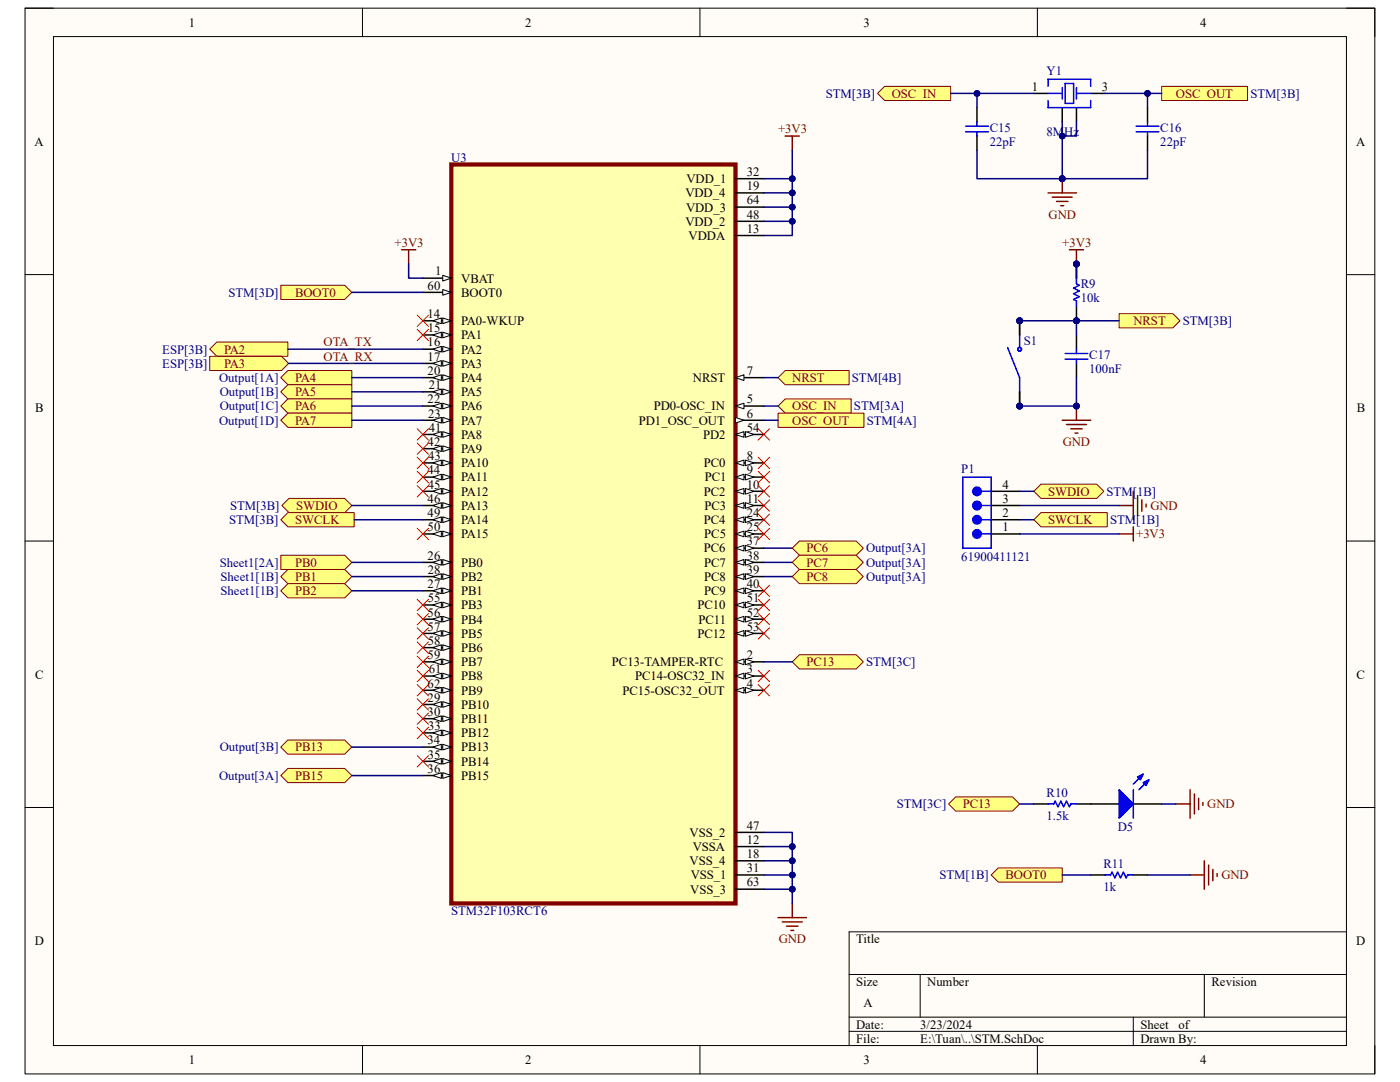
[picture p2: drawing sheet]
<svg xmlns="http://www.w3.org/2000/svg" width="279mm" height="216mm" viewBox="0 0 279 216" stroke-linecap="round" stroke-linejoin="round" font-family="sans-serif">
<defs><g id="words">
<g font-size="2.5">
<text x="37.7" y="5.3">1</text>
<text x="104.8" y="5.3">2</text>
<text x="172.3" y="5.3">3</text>
<text x="239.5" y="5.3">4</text>
<text x="205.9" y="18.1">1</text>
<text x="219.9" y="18.1">3</text>
<text x="6.9" y="29.1">A</text>
<text x="270.6" y="29.1">A</text>
<text x="149.1" y="35.1">32</text>
<text x="136.8" y="39.4">VDD_4</text>
<text x="137" y="36.5">VDD_1</text>
<text x="149.1" y="37.9">19</text>
<text x="149.1" y="40.8">64</text>
<text x="136.8" y="45">VDD_2</text>
<text x="136.9" y="42.2">VDD_3</text>
<text x="137.4" y="47.9">VDDA</text>
<text x="149.1" y="43.6">48</text>
<text x="149.1" y="46.4">13</text>
<text x="85.3" y="57.8">60</text>
<text x="86.8" y="54.9">1</text>
<text x="92" y="56.4">VBAT</text>
<text x="92" y="59.2">BOOT0</text>
<text x="85.3" y="63.5">14</text>
<text x="92" y="64.9">PA0-WKUP</text>
<text x="85.3" y="69.1">16</text>
<text x="85.3" y="72">17</text>
<text x="85.4" y="66.3">15</text>
<text x="92" y="67.7">PA1</text>
<text x="92" y="70.6">PA2</text>
<text x="85.3" y="74.8">20</text>
<text x="85.6" y="77.6">21</text>
<text x="92" y="73.4">PA3</text>
<text x="92" y="76.2">PA4</text>
<text x="138.3" y="76.2">NRST</text>
<text x="149.1" y="74.8">7</text>
<text x="7" y="82.3">B</text>
<text x="85.3" y="80.5">22</text>
<text x="85.4" y="83.3">23</text>
<text x="92" y="79">PA5</text>
<text x="92" y="81.9">PA6</text>
<text x="130.5" y="81.9">PD0-OSC_IN</text>
<text x="149.1" y="80.5">5</text>
<text x="149.1" y="83.3">6</text>
<text x="270.8" y="82.3">B</text>
<text x="85.3" y="89">42</text>
<text x="85.6" y="86.1">41</text>
<text x="92" y="84.7">PA7</text>
<text x="92" y="87.5">PA8</text>
<text x="127.5" y="84.7">PD1_OSC_OUT</text>
<text x="140.3" y="87.5">PD2</text>
<text x="149.1" y="86.1">54</text>
<text x="85.3" y="94.7">44</text>
<text x="85.4" y="91.8">43</text>
<text x="92" y="90.4">PA9</text>
<text x="92" y="93.2">PA10</text>
<text x="140.5" y="93.2">PC0</text>
<text x="149.1" y="91.8">8</text>
<text x="149.1" y="94.7">9</text>
<text x="85.3" y="100.3">46</text>
<text x="85.4" y="97.5">45</text>
<text x="92" y="96.1">PA11</text>
<text x="92" y="98.9">PA12</text>
<text x="92" y="101.7">PA13</text>
<text x="140.5" y="98.9">PC2</text>
<text x="140.6" y="101.7">PC3</text>
<text x="140.7" y="96.1">PC1</text>
<text x="149.1" y="97.5">10</text>
<text x="149.1" y="100.3">11</text>
<text x="200.1" y="100.3">3</text>
<text x="200.1" y="97.5">4</text>
<text x="85.3" y="103.2">49</text>
<text x="85.3" y="106">50</text>
<text x="92" y="104.6">PA14</text>
<text x="92" y="107.4">PA15</text>
<text x="140.5" y="104.6">PC4</text>
<text x="140.5" y="107.4">PC5</text>
<text x="149.1" y="103.2">24</text>
<text x="149.1" y="106">25</text>
<text x="200.1" y="103.2">2</text>
<text x="200.1" y="106">1</text>
<text x="85.3" y="111.7">26</text>
<text x="92" y="113.1">PB0</text>
<text x="140.5" y="110.2">PC6</text>
<text x="140.5" y="113.1">PC7</text>
<text x="149.1" y="108.8">37</text>
<text x="149.1" y="111.7">38</text>
<text x="85.3" y="117.3">27</text>
<text x="85.4" y="114.5">28</text>
<text x="92" y="115.9">PB2</text>
<text x="92" y="118.7">PB1</text>
<text x="140.5" y="115.9">PC8</text>
<text x="140.5" y="118.7">PC9</text>
<text x="149.1" y="114.5">39</text>
<text x="149.1" y="117.3">40</text>
<text x="85.3" y="123">56</text>
<text x="85.3" y="125.9">57</text>
<text x="85.4" y="120.2">55</text>
<text x="92" y="121.6">PB3</text>
<text x="92" y="124.4">PB4</text>
<text x="139.2" y="121.6">PC10</text>
<text x="139.4" y="124.4">PC11</text>
<text x="149.1" y="120.2">51</text>
<text x="149.1" y="123">52</text>
<text x="149.1" y="125.9">53</text>
<text x="85.3" y="131.5">59</text>
<text x="85.4" y="128.7">58</text>
<text x="92" y="127.3">PB5</text>
<text x="92" y="130.1">PB6</text>
<text x="139.2" y="127.3">PC12</text>
<text x="149.1" y="131.5">2</text>
<text x="7" y="135.4">C</text>
<text x="85.3" y="137.2">62</text>
<text x="85.6" y="134.4">61</text>
<text x="92" y="132.9">PB7</text>
<text x="92" y="135.8">PB8</text>
<text x="122.1" y="132.9">PC13-TAMPER-RTC</text>
<text x="126.7" y="135.8">PC14-OSC32_IN</text>
<text x="149.1" y="134.4">3</text>
<text x="149.1" y="137.2">4</text>
<text x="270.7" y="135.4">C</text>
<text x="85.3" y="140">29</text>
<text x="85.3" y="142.9">30</text>
<text x="92" y="138.6">PB9</text>
<text x="92" y="141.4">PB10</text>
<text x="124.2" y="138.6">PC15-OSC32_OUT</text>
<text x="85.3" y="148.5">34</text>
<text x="85.4" y="145.7">33</text>
<text x="92" y="144.3">PB11</text>
<text x="92" y="147.1">PB12</text>
<text x="92" y="149.9">PB13</text>
<text x="85.3" y="154.2">36</text>
<text x="85.4" y="151.4">35</text>
<text x="92" y="152.8">PB14</text>
<text x="92" y="155.6">PB15</text>
<text x="137.6" y="167">VSS_2</text>
<text x="149.1" y="165.5">47</text>
<text x="137.6" y="172.6">VSS_4</text>
<text x="138.3" y="169.8">VSSA</text>
<text x="149.1" y="168.4">12</text>
<text x="149.1" y="171.2">18</text>
<text x="137.8" y="178.3">VSS_3</text>
<text x="137.8" y="175.5">VSS_1</text>
<text x="149.1" y="174">31</text>
<text x="149.1" y="176.9">63</text>
<text x="6.9" y="188.6">D</text>
<text x="170.9" y="188.2">Title</text>
<text x="270.7" y="188.6">D</text>
<text x="170.9" y="196.7">Size</text>
<text x="185" y="196.7">Number</text>
<text x="241.8" y="196.7">Revision</text>
<text x="172.3" y="201">A</text>
<text x="170.9" y="205.2">Date:</text>
<text x="170.9" y="208.1">File:</text>
<text x="183.6" y="205.2">3/23/2024</text>
<text x="183.7" y="208.1">E:\Tuan\..\STM.SchDoc</text>
<text x="227.6" y="205.2">Sheet</text>
<text x="227.6" y="208.1">Drawn By:</text>
<text x="235.2" y="205.2">of</text>
<text x="37.7" y="212.3">1</text>
<text x="104.8" y="212.3">2</text>
<text x="172.3" y="212.3">3</text>
<text x="239.5" y="212.3">4</text>
</g>
<g font-size="2.5" fill="#000080">
<text x="208.9" y="15">Y1</text>
<text x="164.8" y="19.5">STM[3B]</text>
<text x="249.6" y="19.5">STM[3B]</text>
<text x="197.5" y="26.3">C15</text>
<text x="197.5" y="29.2">22pF</text>
<text x="208.9" y="27.2">8MHz</text>
<text x="231.6" y="26.3">C16</text>
<text x="231.6" y="29.2">22pF</text>
<text x="90" y="32.3">U3</text>
<text x="45.6" y="59.2">STM[3D]</text>
<text x="215.7" y="57.5">R9</text>
<text x="215.7" y="60.3">10k</text>
<text x="236.1" y="64.9">STM[3B]</text>
<text x="32.4" y="70.6">ESP[3B]</text>
<text x="204.3" y="68.8">S1</text>
<text x="217.4" y="71.7">C17</text>
<text x="32.4" y="73.4">ESP[3B]</text>
<text x="43.7" y="76.2">Output[1A]</text>
<text x="170" y="76.2">STM[4B]</text>
<text x="217.4" y="74.5">100nF</text>
<text x="43.9" y="79">Output[1B]</text>
<text x="43.9" y="81.9">Output[1C]</text>
<text x="170.4" y="81.9">STM[3A]</text>
<text x="43.7" y="84.7">Output[1D]</text>
<text x="173" y="84.7">STM[4A]</text>
<text x="191.9" y="94.4">P1</text>
<text x="45.9" y="101.7">STM[3B]</text>
<text x="220.9" y="98.9">STM[1B]</text>
<text x="45.7" y="104.6">STM[3B]</text>
<text x="221.5" y="104.6">STM[1B]</text>
<text x="43.9" y="113.1">Sheet1[2A]</text>
<text x="172.8" y="110.2">Output[3A]</text>
<text x="172.8" y="113.1">Output[3A]</text>
<text x="191.9" y="111.9">61900411121</text>
<text x="44" y="115.9">Sheet1[1B]</text>
<text x="44" y="118.7">Sheet1[1B]</text>
<text x="172.8" y="115.9">Output[3A]</text>
<text x="172.8" y="132.9">STM[3C]</text>
<text x="43.9" y="149.9">Output[3B]</text>
<text x="43.7" y="155.6">Output[3A]</text>
<text x="179" y="161.3">STM[3C]</text>
<text x="208.9" y="159">R10</text>
<text x="208.9" y="163.6">1.5k</text>
<text x="223.1" y="165.8">D5</text>
<text x="220.2" y="173.2">R11</text>
<text x="187.5" y="175.5">STM[1B]</text>
<text x="220.2" y="177.7">1k</text>
<text x="90" y="182.5">STM32F103RCT6</text>
</g>
<g font-size="2.5" fill="#800000">
<text x="178" y="19.5">OSC_IN</text>
<text x="234.7" y="19.5">OSC_OUT</text>
<text x="155.3" y="26.6">+3V3</text>
<text x="209.3" y="43.6">GND</text>
<text x="78.7" y="49.3">+3V3</text>
<text x="212" y="49.3">+3V3</text>
<text x="58.9" y="59.2">BOOT0</text>
<text x="226.2" y="64.9">NRST</text>
<text x="44.7" y="70.6">PA2</text>
<text x="64.6" y="69.1">OTA_TX</text>
<text x="64.6" y="72">OTA_RX</text>
<text x="44.7" y="73.4">PA3</text>
<text x="58.9" y="76.2">PA4</text>
<text x="158.1" y="76.2">NRST</text>
<text x="58.9" y="79">PA5</text>
<text x="58.9" y="81.9">PA6</text>
<text x="158.1" y="81.9">OSC_IN</text>
<text x="58.9" y="84.7">PA7</text>
<text x="158.1" y="84.7">OSC_OUT</text>
<text x="212.1" y="89">GND</text>
<text x="59.1" y="101.7">SWDIO</text>
<text x="209.2" y="98.9">SWDIO</text>
<text x="229.6" y="101.7">GND</text>
<text x="58.9" y="104.6">SWCLK</text>
<text x="209.2" y="104.6">SWCLK</text>
<text x="226.7" y="107.4">+3V3</text>
<text x="58.9" y="113.1">PB0</text>
<text x="161" y="110.2">PC6</text>
<text x="161" y="113.1">PC7</text>
<text x="58.9" y="115.9">PB1</text>
<text x="58.9" y="118.7">PB2</text>
<text x="161" y="115.9">PC8</text>
<text x="161" y="132.9">PC13</text>
<text x="58.9" y="149.9">PB13</text>
<text x="58.9" y="155.6">PB15</text>
<text x="192.2" y="161.3">PC13</text>
<text x="240.9" y="161.3">GND</text>
<text x="200.7" y="175.5">BOOT0</text>
<text x="243.8" y="175.5">GND</text>
<text x="155.4" y="188.2">GND</text>
</g>
</g></defs>
<path d="M5 1.6h269.4v212.7h-269.4z" fill-rule="evenodd" fill="#fffcf8"/>
<path d="M5 1.6h269.4v212.7h-269.4z" fill="none" stroke="#000" stroke-width=".2"/>
<path d="M10.7 7.3h258v201.3h-258z" fill-rule="evenodd" fill="#fffcf8"/>
<g fill="none" stroke="#000" stroke-width=".2">
<path d="M5 1.6h5.7M10.7 7.3h258v201.3h-258zM72.3 1.6v5.7M139.7 1.6v5.7M207 1.6v5.7M268.7 1.6h5.7v5.7M5 54.8h5.7M268.7 54.8h5.7M5 108h5.7M268.7 108h5.7M5 161.1h5.7M268.7 161.1h5.7"/>
<path d="M169.5 194.4h99.2M183.6 194.4v8.6M240.3 194.4v8.6M268.7 185.9h-99.2v22.7M72.3 208.6v5.7M139.7 208.6v5.7M169.5 203h99.2M169.5 205.8h99.2M207 208.6v5.7M226.2 203v5.6M274.4 208.6v5.7"/>
</g>
<path d="M90.1 32.8h56.7v147.5h-56.7z" fill-rule="evenodd" fill="#ffffb0"/>
<path d="M90.1 32.8h56.7v147.5h-56.7z" fill="none" stroke="#800000" stroke-width=".85"/>
<path d="M84.4 55.5h5.7" fill="none" stroke="#000" stroke-width=".3"/>
<path d="M88.4 54.9l1.7 .6-1.7 .6z" fill="#f8fcff"/>
<path d="M88.4 54.9l1.7 .6-1.7 .6z" fill="none" stroke="#000" stroke-width=".2"/>
<path d="M84.4 58.3h5.7" fill="none" stroke="#000" stroke-width=".3"/>
<path d="M88.4 57.8l1.7 .5-1.7 .6z" fill="#f8fcff"/>
<path d="M88.4 57.8l1.7 .5-1.7 .6z" fill="none" stroke="#000" stroke-width=".2"/>
<path d="M84.4 64h5.7" fill="none" stroke="#000" stroke-width=".3"/>
<path d="M88.4 63.4l1.7 .6-1.7 .6z" fill="#f8fcff"/>
<path d="M88.4 63.4l1.7 .6-1.7 .6z" fill="none" stroke="#000" stroke-width=".2"/>
<path d="M86.4 64l1.7-.6v1.2z" fill="#f8fcff"/>
<path d="M86.4 64l1.7-.6v1.2z" fill="none" stroke="#000" stroke-width=".2"/>
<path d="M84.4 66.8h5.7" fill="none" stroke="#000" stroke-width=".3"/>
<path d="M88.4 66.3l1.7 .5-1.7 .6z" fill="#f8fcff"/>
<path d="M88.4 66.3l1.7 .5-1.7 .6z" fill="none" stroke="#000" stroke-width=".2"/>
<path d="M86.4 66.8l1.7-.5v1.1z" fill="#f8fcff"/>
<path d="M86.4 66.8l1.7-.5v1.1z" fill="none" stroke="#000" stroke-width=".2"/>
<path d="M84.4 69.7h5.7" fill="none" stroke="#000" stroke-width=".3"/>
<path d="M88.4 69.1l1.7 .6-1.7 .5z" fill="#f8fcff"/>
<path d="M88.4 69.1l1.7 .6-1.7 .5z" fill="none" stroke="#000" stroke-width=".2"/>
<path d="M86.4 69.7l1.7-.6v1.1z" fill="#f8fcff"/>
<path d="M86.4 69.7l1.7-.6v1.1z" fill="none" stroke="#000" stroke-width=".2"/>
<path d="M84.4 72.5h5.7" fill="none" stroke="#000" stroke-width=".3"/>
<path d="M88.4 72l1.7 .5-1.7 .6z" fill="#f8fcff"/>
<path d="M88.4 72l1.7 .5-1.7 .6z" fill="none" stroke="#000" stroke-width=".2"/>
<path d="M86.4 72.5l1.7-.5v1.1z" fill="#f8fcff"/>
<path d="M86.4 72.5l1.7-.5v1.1z" fill="none" stroke="#000" stroke-width=".2"/>
<path d="M84.4 75.4h5.7" fill="none" stroke="#000" stroke-width=".3"/>
<path d="M88.4 74.8l1.7 .6-1.7 .5z" fill="#f8fcff"/>
<path d="M88.4 74.8l1.7 .6-1.7 .5z" fill="none" stroke="#000" stroke-width=".2"/>
<path d="M86.4 75.4l1.7-.6v1.1z" fill="#f8fcff"/>
<path d="M86.4 75.4l1.7-.6v1.1z" fill="none" stroke="#000" stroke-width=".2"/>
<path d="M84.4 78.2h5.7" fill="none" stroke="#000" stroke-width=".3"/>
<path d="M88.4 77.6l1.7 .6-1.7 .6z" fill="#f8fcff"/>
<path d="M88.4 77.6l1.7 .6-1.7 .6z" fill="none" stroke="#000" stroke-width=".2"/>
<path d="M86.4 78.2l1.7-.6v1.2z" fill="#f8fcff"/>
<path d="M86.4 78.2l1.7-.6v1.2z" fill="none" stroke="#000" stroke-width=".2"/>
<path d="M84.4 81h5.7" fill="none" stroke="#000" stroke-width=".3"/>
<path d="M88.4 80.5l1.7 .5-1.7 .6z" fill="#f8fcff"/>
<path d="M88.4 80.5l1.7 .5-1.7 .6z" fill="none" stroke="#000" stroke-width=".2"/>
<path d="M86.4 81l1.7-.5v1.1z" fill="#f8fcff"/>
<path d="M86.4 81l1.7-.5v1.1z" fill="none" stroke="#000" stroke-width=".2"/>
<path d="M84.4 83.9h5.7" fill="none" stroke="#000" stroke-width=".3"/>
<path d="M88.4 83.3l1.7 .6-1.7 .5z" fill="#f8fcff"/>
<path d="M88.4 83.3l1.7 .6-1.7 .5z" fill="none" stroke="#000" stroke-width=".2"/>
<path d="M86.4 83.9l1.7-.6v1.1z" fill="#f8fcff"/>
<path d="M86.4 83.9l1.7-.6v1.1z" fill="none" stroke="#000" stroke-width=".2"/>
<path d="M84.4 86.7h5.7" fill="none" stroke="#000" stroke-width=".3"/>
<path d="M88.4 86.1l1.7 .6-1.7 .6z" fill="#f8fcff"/>
<path d="M88.4 86.1l1.7 .6-1.7 .6z" fill="none" stroke="#000" stroke-width=".2"/>
<path d="M86.4 86.7l1.7-.6v1.2z" fill="#f8fcff"/>
<path d="M86.4 86.7l1.7-.6v1.2z" fill="none" stroke="#000" stroke-width=".2"/>
<path d="M84.4 89.5h5.7" fill="none" stroke="#000" stroke-width=".3"/>
<path d="M88.4 89l1.7 .5-1.7 .6z" fill="#f8fcff"/>
<path d="M88.4 89l1.7 .5-1.7 .6z" fill="none" stroke="#000" stroke-width=".2"/>
<path d="M86.4 89.5l1.7-.5v1.1z" fill="#f8fcff"/>
<path d="M86.4 89.5l1.7-.5v1.1z" fill="none" stroke="#000" stroke-width=".2"/>
<path d="M84.4 92.4h5.7" fill="none" stroke="#000" stroke-width=".3"/>
<path d="M88.4 91.8l1.7 .6-1.7 .5z" fill="#f8fcff"/>
<path d="M88.4 91.8l1.7 .6-1.7 .5z" fill="none" stroke="#000" stroke-width=".2"/>
<path d="M86.4 92.4l1.7-.6v1.1z" fill="#f8fcff"/>
<path d="M86.4 92.4l1.7-.6v1.1z" fill="none" stroke="#000" stroke-width=".2"/>
<path d="M84.4 95.2h5.7" fill="none" stroke="#000" stroke-width=".3"/>
<path d="M88.4 94.6l1.7 .6-1.7 .6z" fill="#f8fcff"/>
<path d="M88.4 94.6l1.7 .6-1.7 .6z" fill="none" stroke="#000" stroke-width=".2"/>
<path d="M86.4 95.2l1.7-.6v1.2z" fill="#f8fcff"/>
<path d="M86.4 95.2l1.7-.6v1.2z" fill="none" stroke="#000" stroke-width=".2"/>
<path d="M84.4 98h5.7" fill="none" stroke="#000" stroke-width=".3"/>
<path d="M88.4 97.5l1.7 .5-1.7 .6z" fill="#f8fcff"/>
<path d="M88.4 97.5l1.7 .5-1.7 .6z" fill="none" stroke="#000" stroke-width=".2"/>
<path d="M86.4 98l1.7-.5v1.1z" fill="#f8fcff"/>
<path d="M86.4 98l1.7-.5v1.1z" fill="none" stroke="#000" stroke-width=".2"/>
<path d="M84.4 100.9h5.7" fill="none" stroke="#000" stroke-width=".3"/>
<path d="M88.4 100.3l1.7 .6-1.7 .5z" fill="#f8fcff"/>
<path d="M88.4 100.3l1.7 .6-1.7 .5z" fill="none" stroke="#000" stroke-width=".2"/>
<path d="M86.4 100.9l1.7-.6v1.1z" fill="#f8fcff"/>
<path d="M86.4 100.9l1.7-.6v1.1z" fill="none" stroke="#000" stroke-width=".2"/>
<path d="M84.4 103.7h5.7" fill="none" stroke="#000" stroke-width=".3"/>
<path d="M88.4 103.1l1.7 .6-1.7 .6z" fill="#f8fcff"/>
<path d="M88.4 103.1l1.7 .6-1.7 .6z" fill="none" stroke="#000" stroke-width=".2"/>
<path d="M86.4 103.7l1.7-.6v1.2z" fill="#f8fcff"/>
<path d="M86.4 103.7l1.7-.6v1.2z" fill="none" stroke="#000" stroke-width=".2"/>
<path d="M84.4 106.5h5.7" fill="none" stroke="#000" stroke-width=".3"/>
<path d="M88.4 106l1.7 .5-1.7 .6z" fill="#f8fcff"/>
<path d="M88.4 106l1.7 .5-1.7 .6z" fill="none" stroke="#000" stroke-width=".2"/>
<path d="M86.4 106.5l1.7-.5v1.1z" fill="#f8fcff"/>
<path d="M86.4 106.5l1.7-.5v1.1z" fill="none" stroke="#000" stroke-width=".2"/>
<path d="M84.4 112.2h5.7" fill="none" stroke="#000" stroke-width=".3"/>
<path d="M88.4 111.6l1.7 .6-1.7 .6z" fill="#f8fcff"/>
<path d="M88.4 111.6l1.7 .6-1.7 .6z" fill="none" stroke="#000" stroke-width=".2"/>
<path d="M86.4 112.2l1.7-.6v1.2z" fill="#f8fcff"/>
<path d="M86.4 112.2l1.7-.6v1.2z" fill="none" stroke="#000" stroke-width=".2"/>
<path d="M84.4 115.1h5.7" fill="none" stroke="#000" stroke-width=".3"/>
<path d="M88.4 114.5l1.7 .6-1.7 .5z" fill="#f8fcff"/>
<path d="M88.4 114.5l1.7 .6-1.7 .5z" fill="none" stroke="#000" stroke-width=".2"/>
<path d="M86.4 115.1l1.7-.6v1.1z" fill="#f8fcff"/>
<path d="M86.4 115.1l1.7-.6v1.1z" fill="none" stroke="#000" stroke-width=".2"/>
<path d="M84.4 117.9h5.7" fill="none" stroke="#000" stroke-width=".3"/>
<path d="M88.4 117.3l1.7 .6-1.7 .6z" fill="#f8fcff"/>
<path d="M88.4 117.3l1.7 .6-1.7 .6z" fill="none" stroke="#000" stroke-width=".2"/>
<path d="M86.4 117.9l1.7-.6v1.2z" fill="#f8fcff"/>
<path d="M86.4 117.9l1.7-.6v1.2z" fill="none" stroke="#000" stroke-width=".2"/>
<path d="M84.4 120.7h5.7" fill="none" stroke="#000" stroke-width=".3"/>
<path d="M88.4 120.2l1.7 .5-1.7 .6z" fill="#f8fcff"/>
<path d="M88.4 120.2l1.7 .5-1.7 .6z" fill="none" stroke="#000" stroke-width=".2"/>
<path d="M86.4 120.7l1.7-.5v1.1z" fill="#f8fcff"/>
<path d="M86.4 120.7l1.7-.5v1.1z" fill="none" stroke="#000" stroke-width=".2"/>
<path d="M84.4 123.6h5.7" fill="none" stroke="#000" stroke-width=".3"/>
<path d="M88.4 123l1.7 .6-1.7 .5z" fill="#f8fcff"/>
<path d="M88.4 123l1.7 .6-1.7 .5z" fill="none" stroke="#000" stroke-width=".2"/>
<path d="M86.4 123.6l1.7-.6v1.1z" fill="#f8fcff"/>
<path d="M86.4 123.6l1.7-.6v1.1z" fill="none" stroke="#000" stroke-width=".2"/>
<path d="M84.4 126.4h5.7" fill="none" stroke="#000" stroke-width=".3"/>
<path d="M88.4 125.8l1.7 .6-1.7 .6z" fill="#f8fcff"/>
<path d="M88.4 125.8l1.7 .6-1.7 .6z" fill="none" stroke="#000" stroke-width=".2"/>
<path d="M86.4 126.4l1.7-.6v1.2z" fill="#f8fcff"/>
<path d="M86.4 126.4l1.7-.6v1.2z" fill="none" stroke="#000" stroke-width=".2"/>
<path d="M84.4 129.2h5.7" fill="none" stroke="#000" stroke-width=".3"/>
<path d="M88.4 128.7l1.7 .5-1.7 .6z" fill="#f8fcff"/>
<path d="M88.4 128.7l1.7 .5-1.7 .6z" fill="none" stroke="#000" stroke-width=".2"/>
<path d="M86.4 129.2l1.7-.5v1.1z" fill="#f8fcff"/>
<path d="M86.4 129.2l1.7-.5v1.1z" fill="none" stroke="#000" stroke-width=".2"/>
<path d="M84.4 132.1h5.7" fill="none" stroke="#000" stroke-width=".3"/>
<path d="M88.4 131.5l1.7 .6-1.7 .5z" fill="#f8fcff"/>
<path d="M88.4 131.5l1.7 .6-1.7 .5z" fill="none" stroke="#000" stroke-width=".2"/>
<path d="M86.4 132.1l1.7-.6v1.1z" fill="#f8fcff"/>
<path d="M86.4 132.1l1.7-.6v1.1z" fill="none" stroke="#000" stroke-width=".2"/>
<path d="M84.4 134.9h5.7" fill="none" stroke="#000" stroke-width=".3"/>
<path d="M88.4 134.3l1.7 .6-1.7 .6z" fill="#f8fcff"/>
<path d="M88.4 134.3l1.7 .6-1.7 .6z" fill="none" stroke="#000" stroke-width=".2"/>
<path d="M86.4 134.9l1.7-.6v1.2z" fill="#f8fcff"/>
<path d="M86.4 134.9l1.7-.6v1.2z" fill="none" stroke="#000" stroke-width=".2"/>
<path d="M84.4 137.7h5.7" fill="none" stroke="#000" stroke-width=".3"/>
<path d="M88.4 137.2l1.7 .5-1.7 .6z" fill="#f8fcff"/>
<path d="M88.4 137.2l1.7 .5-1.7 .6z" fill="none" stroke="#000" stroke-width=".2"/>
<path d="M86.4 137.7l1.7-.5v1.1z" fill="#f8fcff"/>
<path d="M86.4 137.7l1.7-.5v1.1z" fill="none" stroke="#000" stroke-width=".2"/>
<path d="M84.4 140.6h5.7" fill="none" stroke="#000" stroke-width=".3"/>
<path d="M88.4 140l1.7 .6-1.7 .5z" fill="#f8fcff"/>
<path d="M88.4 140l1.7 .6-1.7 .5z" fill="none" stroke="#000" stroke-width=".2"/>
<path d="M86.4 140.6l1.7-.6v1.1z" fill="#f8fcff"/>
<path d="M86.4 140.6l1.7-.6v1.1z" fill="none" stroke="#000" stroke-width=".2"/>
<path d="M84.4 143.4h5.7" fill="none" stroke="#000" stroke-width=".3"/>
<path d="M88.4 142.8l1.7 .6-1.7 .6z" fill="#f8fcff"/>
<path d="M88.4 142.8l1.7 .6-1.7 .6z" fill="none" stroke="#000" stroke-width=".2"/>
<path d="M86.4 143.4l1.7-.6v1.2z" fill="#f8fcff"/>
<path d="M86.4 143.4l1.7-.6v1.2z" fill="none" stroke="#000" stroke-width=".2"/>
<path d="M84.4 146.2h5.7" fill="none" stroke="#000" stroke-width=".3"/>
<path d="M88.4 145.7l1.7 .5-1.7 .6z" fill="#f8fcff"/>
<path d="M88.4 145.7l1.7 .5-1.7 .6z" fill="none" stroke="#000" stroke-width=".2"/>
<path d="M86.4 146.2l1.7-.5v1.1z" fill="#f8fcff"/>
<path d="M86.4 146.2l1.7-.5v1.1z" fill="none" stroke="#000" stroke-width=".2"/>
<path d="M84.4 149.1h5.7" fill="none" stroke="#000" stroke-width=".3"/>
<path d="M88.4 148.5l1.7 .6-1.7 .5z" fill="#f8fcff"/>
<path d="M88.4 148.5l1.7 .6-1.7 .5z" fill="none" stroke="#000" stroke-width=".2"/>
<path d="M86.4 149.1l1.7-.6v1.1z" fill="#f8fcff"/>
<path d="M86.4 149.1l1.7-.6v1.1z" fill="none" stroke="#000" stroke-width=".2"/>
<path d="M84.4 151.9h5.7" fill="none" stroke="#000" stroke-width=".3"/>
<path d="M88.4 151.3l1.7 .6-1.7 .6z" fill="#f8fcff"/>
<path d="M88.4 151.3l1.7 .6-1.7 .6z" fill="none" stroke="#000" stroke-width=".2"/>
<path d="M86.4 151.9l1.7-.6v1.2z" fill="#f8fcff"/>
<path d="M86.4 151.9l1.7-.6v1.2z" fill="none" stroke="#000" stroke-width=".2"/>
<path d="M84.4 154.7h5.7" fill="none" stroke="#000" stroke-width=".3"/>
<path d="M88.4 154.2l1.7 .5-1.7 .6z" fill="#f8fcff"/>
<path d="M88.4 154.2l1.7 .5-1.7 .6z" fill="none" stroke="#000" stroke-width=".2"/>
<path d="M86.4 154.7l1.7-.5v1.1z" fill="#f8fcff"/>
<path d="M86.4 154.7l1.7-.5v1.1z" fill="none" stroke="#000" stroke-width=".2"/>
<path d="M146.8 35.7h5.6M146.8 38.5h5.6M146.8 41.3h5.6M146.8 44.2h5.6M146.8 47h5.6M146.8 75.4h5.6" fill="none" stroke="#000" stroke-width=".3"/>
<path d="M146.8 75.4l1.7-.6v1.1z" fill="#f8fcff"/>
<path d="M146.8 75.4l1.7-.6v1.1z" fill="none" stroke="#000" stroke-width=".2"/>
<path d="M146.8 81h5.6" fill="none" stroke="#000" stroke-width=".3"/>
<path d="M146.8 81l1.7-.5v1.1z" fill="#f8fcff"/>
<path d="M146.8 81l1.7-.5v1.1z" fill="none" stroke="#000" stroke-width=".2"/>
<path d="M146.8 83.9h5.6" fill="none" stroke="#000" stroke-width=".3"/>
<path d="M146.8 83.3l1.7 .6-1.7 .5z" fill="#f8fcff"/>
<path d="M146.8 83.3l1.7 .6-1.7 .5z" fill="none" stroke="#000" stroke-width=".2"/>
<path d="M146.8 86.7h5.6" fill="none" stroke="#000" stroke-width=".3"/>
<path d="M146.8 86.7l1.7-.6v1.2z" fill="#f8fcff"/>
<path d="M146.8 86.7l1.7-.6v1.2z" fill="none" stroke="#000" stroke-width=".2"/>
<path d="M148.8 86.1l1.7 .6-1.7 .6z" fill="#f8fcff"/>
<path d="M148.8 86.1l1.7 .6-1.7 .6z" fill="none" stroke="#000" stroke-width=".2"/>
<path d="M146.8 92.4h5.6" fill="none" stroke="#000" stroke-width=".3"/>
<path d="M146.8 92.4l1.7-.6v1.1z" fill="#f8fcff"/>
<path d="M146.8 92.4l1.7-.6v1.1z" fill="none" stroke="#000" stroke-width=".2"/>
<path d="M148.8 91.8l1.7 .6-1.7 .5z" fill="#f8fcff"/>
<path d="M148.8 91.8l1.7 .6-1.7 .5z" fill="none" stroke="#000" stroke-width=".2"/>
<path d="M146.8 95.2h5.6" fill="none" stroke="#000" stroke-width=".3"/>
<path d="M146.8 95.2l1.7-.6v1.2z" fill="#f8fcff"/>
<path d="M146.8 95.2l1.7-.6v1.2z" fill="none" stroke="#000" stroke-width=".2"/>
<path d="M148.8 94.6l1.7 .6-1.7 .6z" fill="#f8fcff"/>
<path d="M148.8 94.6l1.7 .6-1.7 .6z" fill="none" stroke="#000" stroke-width=".2"/>
<path d="M146.8 98h5.6" fill="none" stroke="#000" stroke-width=".3"/>
<path d="M146.8 98l1.7-.5v1.1z" fill="#f8fcff"/>
<path d="M146.8 98l1.7-.5v1.1z" fill="none" stroke="#000" stroke-width=".2"/>
<path d="M148.8 97.5l1.7 .5-1.7 .6z" fill="#f8fcff"/>
<path d="M148.8 97.5l1.7 .5-1.7 .6z" fill="none" stroke="#000" stroke-width=".2"/>
<path d="M146.8 100.9h5.6" fill="none" stroke="#000" stroke-width=".3"/>
<path d="M146.8 100.9l1.7-.6v1.1z" fill="#f8fcff"/>
<path d="M146.8 100.9l1.7-.6v1.1z" fill="none" stroke="#000" stroke-width=".2"/>
<path d="M148.8 100.3l1.7 .6-1.7 .5z" fill="#f8fcff"/>
<path d="M148.8 100.3l1.7 .6-1.7 .5z" fill="none" stroke="#000" stroke-width=".2"/>
<path d="M146.8 103.7h5.6" fill="none" stroke="#000" stroke-width=".3"/>
<path d="M146.8 103.7l1.7-.6v1.2z" fill="#f8fcff"/>
<path d="M146.8 103.7l1.7-.6v1.2z" fill="none" stroke="#000" stroke-width=".2"/>
<path d="M148.8 103.1l1.7 .6-1.7 .6z" fill="#f8fcff"/>
<path d="M148.8 103.1l1.7 .6-1.7 .6z" fill="none" stroke="#000" stroke-width=".2"/>
<path d="M146.8 106.5h5.6" fill="none" stroke="#000" stroke-width=".3"/>
<path d="M146.8 106.5l1.7-.5v1.1z" fill="#f8fcff"/>
<path d="M146.8 106.5l1.7-.5v1.1z" fill="none" stroke="#000" stroke-width=".2"/>
<path d="M148.8 106l1.7 .5-1.7 .6z" fill="#f8fcff"/>
<path d="M148.8 106l1.7 .5-1.7 .6z" fill="none" stroke="#000" stroke-width=".2"/>
<path d="M146.8 109.4h5.6" fill="none" stroke="#000" stroke-width=".3"/>
<path d="M146.8 109.4l1.7-.6v1.1z" fill="#f8fcff"/>
<path d="M146.8 109.4l1.7-.6v1.1z" fill="none" stroke="#000" stroke-width=".2"/>
<path d="M148.8 108.8l1.7 .6-1.7 .5z" fill="#f8fcff"/>
<path d="M148.8 108.8l1.7 .6-1.7 .5z" fill="none" stroke="#000" stroke-width=".2"/>
<path d="M146.8 112.2h5.6" fill="none" stroke="#000" stroke-width=".3"/>
<path d="M146.8 112.2l1.7-.6v1.2z" fill="#f8fcff"/>
<path d="M146.8 112.2l1.7-.6v1.2z" fill="none" stroke="#000" stroke-width=".2"/>
<path d="M148.8 111.6l1.7 .6-1.7 .6z" fill="#f8fcff"/>
<path d="M148.8 111.6l1.7 .6-1.7 .6z" fill="none" stroke="#000" stroke-width=".2"/>
<path d="M146.8 115.1h5.6" fill="none" stroke="#000" stroke-width=".3"/>
<path d="M146.8 115.1l1.7-.6v1.1z" fill="#f8fcff"/>
<path d="M146.8 115.1l1.7-.6v1.1z" fill="none" stroke="#000" stroke-width=".2"/>
<path d="M148.8 114.5l1.7 .6-1.7 .5z" fill="#f8fcff"/>
<path d="M148.8 114.5l1.7 .6-1.7 .5z" fill="none" stroke="#000" stroke-width=".2"/>
<path d="M146.8 117.9h5.6" fill="none" stroke="#000" stroke-width=".3"/>
<path d="M146.8 117.9l1.7-.6v1.2z" fill="#f8fcff"/>
<path d="M146.8 117.9l1.7-.6v1.2z" fill="none" stroke="#000" stroke-width=".2"/>
<path d="M148.8 117.3l1.7 .6-1.7 .6z" fill="#f8fcff"/>
<path d="M148.8 117.3l1.7 .6-1.7 .6z" fill="none" stroke="#000" stroke-width=".2"/>
<path d="M146.8 120.7h5.6" fill="none" stroke="#000" stroke-width=".3"/>
<path d="M146.8 120.7l1.7-.5v1.1z" fill="#f8fcff"/>
<path d="M146.8 120.7l1.7-.5v1.1z" fill="none" stroke="#000" stroke-width=".2"/>
<path d="M148.8 120.2l1.7 .5-1.7 .6z" fill="#f8fcff"/>
<path d="M148.8 120.2l1.7 .5-1.7 .6z" fill="none" stroke="#000" stroke-width=".2"/>
<path d="M146.8 123.6h5.6" fill="none" stroke="#000" stroke-width=".3"/>
<path d="M146.8 123.6l1.7-.6v1.1z" fill="#f8fcff"/>
<path d="M146.8 123.6l1.7-.6v1.1z" fill="none" stroke="#000" stroke-width=".2"/>
<path d="M148.8 123l1.7 .6-1.7 .5z" fill="#f8fcff"/>
<path d="M148.8 123l1.7 .6-1.7 .5z" fill="none" stroke="#000" stroke-width=".2"/>
<path d="M146.8 126.4h5.6" fill="none" stroke="#000" stroke-width=".3"/>
<path d="M146.8 126.4l1.7-.6v1.2z" fill="#f8fcff"/>
<path d="M146.8 126.4l1.7-.6v1.2z" fill="none" stroke="#000" stroke-width=".2"/>
<path d="M148.8 125.8l1.7 .6-1.7 .6z" fill="#f8fcff"/>
<path d="M148.8 125.8l1.7 .6-1.7 .6z" fill="none" stroke="#000" stroke-width=".2"/>
<path d="M146.8 132.1h5.6" fill="none" stroke="#000" stroke-width=".3"/>
<path d="M146.8 132.1l1.7-.6v1.1z" fill="#f8fcff"/>
<path d="M146.8 132.1l1.7-.6v1.1z" fill="none" stroke="#000" stroke-width=".2"/>
<path d="M148.8 131.5l1.7 .6-1.7 .5z" fill="#f8fcff"/>
<path d="M148.8 131.5l1.7 .6-1.7 .5z" fill="none" stroke="#000" stroke-width=".2"/>
<path d="M146.8 134.9h5.6" fill="none" stroke="#000" stroke-width=".3"/>
<path d="M146.8 134.9l1.7-.6v1.2z" fill="#f8fcff"/>
<path d="M146.8 134.9l1.7-.6v1.2z" fill="none" stroke="#000" stroke-width=".2"/>
<path d="M148.8 134.3l1.7 .6-1.7 .6z" fill="#f8fcff"/>
<path d="M148.8 134.3l1.7 .6-1.7 .6z" fill="none" stroke="#000" stroke-width=".2"/>
<path d="M146.8 137.7h5.6" fill="none" stroke="#000" stroke-width=".3"/>
<path d="M146.8 137.7l1.7-.5v1.1z" fill="#f8fcff"/>
<path d="M146.8 137.7l1.7-.5v1.1z" fill="none" stroke="#000" stroke-width=".2"/>
<path d="M148.8 137.2l1.7 .5-1.7 .6z" fill="#f8fcff"/>
<path d="M148.8 137.2l1.7 .5-1.7 .6z" fill="none" stroke="#000" stroke-width=".2"/>
<path d="M206.3 18.6h2.9M217.7 18.6h2.8M212 21.5v2.8M214.8 21.5v2.8M146.8 166.1h5.6M146.8 168.9h5.6M146.8 171.8h5.6M146.8 174.6h5.7M146.8 177.4h5.7" fill="none" stroke="#000" stroke-width=".3"/>
<path d="M209.2 17.2v-1.4h8.5v1.4M209.2 18.6h2.8M212 17.5v2.3M212.6 16.7h1.7v3.9h-1.7zM214.8 17.5v2.3M214.8 18.6h2.9M209.2 20.1v1.4h8.5v-1.4" fill="none" stroke="#00f" stroke-width=".3"/>
<path d="M209.2 38.5h5.6M210 39.3h4M212 35.7v2.8M210.9 40.2h2.2M211.7 41h.6" fill="none" stroke="#800000" stroke-width=".3"/>
<circle cx="212" cy="35.7" r=".57" fill="#000080"/>
<circle cx="212" cy="35.7" r=".57" fill="none" stroke="#000080" stroke-width=".2"/>
<path d="M156.7 27.1h2.8M158.1 27.1v2.9M155.3 183.1h5.7M156.1 184h4M157 184.8h2.3M157.8 185.7h.6M158.1 180.3v2.8" fill="none" stroke="#800000" stroke-width=".3"/>
<path d="M231.8 17.2h17.2v2.9h-17.2z" fill-rule="evenodd" fill="#ffff80"/>
<path d="M231.8 17.2h17.2v2.9h-17.2z" fill="none" stroke="#800000" stroke-width=".2"/>
<path d="M175.1 18.6l1.5-1.4h13.1v2.9h-13.1z" fill-rule="evenodd" fill="#ffff80"/>
<path d="M175.1 18.6l1.5-1.4h13.1v2.9h-13.1z" fill="none" stroke="#800000" stroke-width=".2"/>
<path d="M156.7 79.6h13.2v2.8h-13.2l-1.4-1.4z" fill-rule="evenodd" fill="#ffff80"/>
<path d="M156.7 79.6h13.2v2.8h-13.2l-1.4-1.4z" fill="none" stroke="#800000" stroke-width=".2"/>
<path d="M155.3 82.4h17.1v2.9h-17.1z" fill-rule="evenodd" fill="#ffff80"/>
<path d="M155.3 82.4h17.1v2.9h-17.1z" fill="none" stroke="#800000" stroke-width=".2"/>
<circle cx="203.5" cy="81" r=".57" fill="#000080"/>
<circle cx="203.5" cy="81" r=".57" fill="none" stroke="#000080" stroke-width=".2"/>
<circle cx="203.5" cy="81" r=".57" fill="#000080"/>
<circle cx="203.5" cy="81" r=".57" fill="none" stroke="#000080" stroke-width=".2"/>
<circle cx="203.5" cy="64" r=".57" fill="#000080"/>
<circle cx="203.5" cy="64" r=".57" fill="none" stroke="#000080" stroke-width=".2"/>
<circle cx="203.5" cy="64" r=".57" fill="#000080"/>
<circle cx="203.5" cy="64" r=".57" fill="none" stroke="#000080" stroke-width=".2"/>
<g fill="none" stroke="#00f" stroke-width=".3">
<path d="M201.1 69.4l2.4 6v2.8M203.5 66.8v2.5"/>
<circle cx="203.5" cy="69.7" r=".37"/>
</g>
<path d="M203.5 78.2v2.8" fill="none" stroke="#000" stroke-width=".3"/>
<circle cx="203.5" cy="81" r=".57" fill="#000080"/>
<circle cx="203.5" cy="81" r=".57" fill="none" stroke="#000080" stroke-width=".2"/>
<path d="M203.5 78.2v2.8" fill="none" stroke="#000" stroke-width=".3"/>
<circle cx="203.5" cy="81" r=".57" fill="#000080"/>
<circle cx="203.5" cy="81" r=".57" fill="none" stroke="#000080" stroke-width=".2"/>
<path d="M203.5 64v2.8" fill="none" stroke="#000" stroke-width=".3"/>
<circle cx="203.5" cy="64" r=".57" fill="#000080"/>
<circle cx="203.5" cy="64" r=".57" fill="none" stroke="#000080" stroke-width=".2"/>
<path d="M203.5 64v2.8" fill="none" stroke="#000" stroke-width=".3"/>
<circle cx="203.5" cy="64" r=".57" fill="#000080"/>
<circle cx="203.5" cy="64" r=".57" fill="none" stroke="#000080" stroke-width=".2"/>
<path d="M195 21.5v2.8M195 27.1v2.9M229 21.5v2.8M229 27.1v2.9" fill="none" stroke="#000" stroke-width=".3"/>
<path d="M192.7 25.2h4.6M192.7 26.3h4.6M195 24.3v.9M195 26.3v.8M226.7 25.2h4.6M226.7 26.3h4.6M229 24.3v.9M229 26.3v.8" fill="none" stroke="#00f" stroke-width=".3"/>
<circle cx="214.8" cy="52.7" r=".57" fill="#000080"/>
<circle cx="214.8" cy="52.7" r=".57" fill="none" stroke="#000080" stroke-width=".2"/>
<circle cx="214.8" cy="64" r=".57" fill="#000080"/>
<circle cx="214.8" cy="64" r=".57" fill="none" stroke="#000080" stroke-width=".2"/>
<path d="M214.8 52.7v2.8" fill="none" stroke="#000" stroke-width=".3"/>
<circle cx="214.8" cy="52.7" r=".57" fill="#000080"/>
<circle cx="214.8" cy="52.7" r=".57" fill="none" stroke="#000080" stroke-width=".2"/>
<path d="M214.8 61.2v2.8" fill="none" stroke="#000" stroke-width=".3"/>
<circle cx="214.8" cy="64" r=".57" fill="#000080"/>
<circle cx="214.8" cy="64" r=".57" fill="none" stroke="#000080" stroke-width=".2"/>
<path d="M214.8 55.5v1.1l.6 .3-1.1 .6 1.1 .6-1.1 .5 1.1 .6-1.1 .6 .5 .2v1.2" fill="none" stroke="#00f" stroke-width=".3"/>
<path d="M213.4 49.8h2.8M214.8 49.8v2.9" fill="none" stroke="#800000" stroke-width=".3"/>
<circle cx="214.8" cy="52.7" r=".57" fill="#000080"/>
<circle cx="214.8" cy="52.7" r=".57" fill="none" stroke="#000080" stroke-width=".2"/>
<path d="M212 83.9h5.7M212.8 84.7h4M213.7 85.6h2.3M214.5 86.4h.6M214.8 81v2.9" fill="none" stroke="#800000" stroke-width=".3"/>
<circle cx="214.8" cy="81" r=".57" fill="#000080"/>
<circle cx="214.8" cy="81" r=".57" fill="none" stroke="#000080" stroke-width=".2"/>
<path d="M214.8 66.8v2.9M214.8 72.5v2.9" fill="none" stroke="#000" stroke-width=".3"/>
<path d="M212.6 70.5h4.5M212.6 71.7h4.5M214.8 69.7v.8M214.8 71.7v.8" fill="none" stroke="#00f" stroke-width=".3"/>
<path d="M223.3 62.6h10.8l1.4 1.4-1.4 1.4h-10.8z" fill-rule="evenodd" fill="#ffff80"/>
<path d="M223.3 62.6h10.8l1.4 1.4-1.4 1.4h-10.8z" fill="none" stroke="#800000" stroke-width=".2"/>
<path d="M155.3 75.4l1.4-1.5h12.8v2.9h-12.8z" fill-rule="evenodd" fill="#ffff80"/>
<path d="M155.3 75.4l1.4-1.5h12.8v2.9h-12.8z" fill="none" stroke="#800000" stroke-width=".2"/>
<circle cx="195" cy="100.9" r=".85" fill="#00f"/>
<circle cx="195" cy="100.9" r=".85" fill="none" stroke="#00f" stroke-width=".3"/>
<circle cx="195" cy="106.5" r=".85" fill="#00f"/>
<circle cx="195" cy="106.5" r=".85" fill="none" stroke="#00f" stroke-width=".3"/>
<circle cx="195" cy="98" r=".85" fill="#00f"/>
<circle cx="195" cy="98" r=".85" fill="none" stroke="#00f" stroke-width=".3"/>
<circle cx="195" cy="103.7" r=".85" fill="#00f"/>
<g fill="none" stroke="#00f" stroke-width=".3">
<path d="M192.2 95.2h5.6v14.2h-5.6zM195.8 98h2M195.8 103.7h2M195.8 106.5h2M195.8 100.9h2"/>
<circle cx="195" cy="103.7" r=".85"/>
</g>
<path d="M197.8 98h5.7M197.8 103.7h5.7M197.8 106.5h5.7M197.8 100.9h5.7" fill="none" stroke="#000" stroke-width=".3"/>
<path d="M206.3 98l1.4-1.4h11.2l1.4 1.4-1.4 1.5h-11.2z" fill-rule="evenodd" fill="#ffff80"/>
<path d="M206.3 98l1.4-1.4h11.2l1.4 1.4-1.4 1.5h-11.2z" fill="none" stroke="#800000" stroke-width=".2"/>
<path d="M226.2 98v5.7M227 98.9v4M227.9 99.7v2.3M223.3 100.9h2.9M228.7 100.6v.6" fill="none" stroke="#800000" stroke-width=".3"/>
<path d="M206.3 103.7l1.4-1.4h13.3v2.8h-13.3z" fill-rule="evenodd" fill="#ffff80"/>
<path d="M206.3 103.7l1.4-1.4h13.3v2.8h-13.3z" fill="none" stroke="#800000" stroke-width=".2"/>
<path d="M223.3 106.5h2.9M226.2 105.1v2.9" fill="none" stroke="#800000" stroke-width=".3"/>
<path d="M217.7 160.4h5.6M226.2 160.4h5.6" fill="none" stroke="#000" stroke-width=".3"/>
<path d="M223.3 157.6l2.9 2.8-2.9 2.9z" fill="#00f"/>
<path d="M223.3 157.6l2.9 2.8-2.9 2.9zM228.2 154.5l-2 2M229.3 155.6l-2 2" fill="none" stroke="#00f" stroke-width=".3"/>
<path d="M228.2 156.2l1.1-.6-.6 1.1z" fill="#00f"/>
<path d="M228.2 156.2l1.1-.6-.6 1.1z" fill="none" stroke="#00f" stroke-width=".3"/>
<path d="M227 155l1.2-.5-.6 1.1z" fill="#00f"/>
<path d="M226.2 157.6v5.7M227 155l1.2-.5-.6 1.1zM209.2 160.4h1.1l.3-.5 .5 1.1 .6-1.1 .6 1.1 .5-1.1 .6 1.1 .3-.6h1.1" fill="none" stroke="#00f" stroke-width=".3"/>
<path d="M206.3 160.4h2.9M214.8 160.4h2.9" fill="none" stroke="#000" stroke-width=".3"/>
<path d="M237.5 157.6v5.7M238.4 158.4v4M239.2 159.3v2.3M234.7 160.4h2.8M240.1 160.1v.6" fill="none" stroke="#800000" stroke-width=".3"/>
<path d="M158.1 132.1l1.4-1.5h11.4l1.4 1.5-1.4 1.4h-11.4z" fill-rule="evenodd" fill="#ffff80"/>
<path d="M158.1 132.1l1.4-1.5h11.4l1.4 1.5-1.4 1.4h-11.4z" fill="none" stroke="#800000" stroke-width=".2"/>
<path d="M56 56.9h12.8l1.4 1.4-1.4 1.5h-12.8z" fill-rule="evenodd" fill="#ffff80"/>
<path d="M56 56.9h12.8l1.4 1.4-1.4 1.5h-12.8z" fill="none" stroke="#800000" stroke-width=".2"/>
<path d="M197.8 174.6l1.4-1.4h12.8v2.8h-12.8z" fill-rule="evenodd" fill="#ffff80"/>
<path d="M197.8 174.6l1.4-1.4h12.8v2.8h-12.8z" fill="none" stroke="#800000" stroke-width=".2"/>
<path d="M217.7 174.6h2.8M226.2 174.6h2.8" fill="none" stroke="#000" stroke-width=".3"/>
<path d="M220.5 174.6h1.1l.3-.6 .6 1.2 .6-1.2 .5 1.2 .6-1.2 .6 1.2 .2-.6h1.2" fill="none" stroke="#00f" stroke-width=".3"/>
<path d="M237.5 174.6h2.8M240.3 171.8v5.6M241.2 172.6v4M242.1 173.5v2.2M242.9 174.3v.6" fill="none" stroke="#800000" stroke-width=".3"/>
<path d="M56.3 100.9l1.4-1.4h11.1l1.4 1.4-1.4 1.4h-11.1z" fill-rule="evenodd" fill="#ffff80"/>
<path d="M56.3 100.9l1.4-1.4h11.1l1.4 1.4-1.4 1.4h-11.1z" fill="none" stroke="#800000" stroke-width=".2"/>
<path d="M57.5 102.3h13.2v2.8h-13.2l-1.5-1.4z" fill-rule="evenodd" fill="#ffff80"/>
<path d="M57.5 102.3h13.2v2.8h-13.2l-1.5-1.4z" fill="none" stroke="#800000" stroke-width=".2"/>
<g fill="none" stroke="#f00" stroke-width=".2">
<path d="M83.3 85.6l2.2 2.2M83.3 88.4l2.2 2.3M83.3 91.2l2.2 2.3M83.3 94.1l2.2 2.2M83.3 96.9l2.2 2.3M85.5 85.6l-2.2 2.2M85.5 88.4l-2.2 2.3M85.5 91.2l-2.2 2.3M85.5 94.1l-2.2 2.2M85.5 96.9l-2.2 2.3M151.3 85.6l2.3 2.2M153.6 85.6l-2.3 2.2"/>
<path d="M83.3 105.4l2.2 2.3M85.5 105.4l-2.2 2.3M151.3 133.8l2.3 2.2M151.3 136.6l2.3 2.3M153.6 133.8l-2.3 2.2M153.6 136.6l-2.3 2.3"/>
</g>
<path d="M80.1 49.8h2.9M81.6 49.8v2.9" fill="none" stroke="#800000" stroke-width=".3"/>
<path d="M229 30v5.7h-17" fill="none" stroke="#000080" stroke-width=".3"/>
<circle cx="212" cy="35.7" r=".57" fill="#000080"/>
<circle cx="212" cy="35.7" r=".57" fill="none" stroke="#000080" stroke-width=".2"/>
<path d="M195 30v5.7h17" fill="none" stroke="#000080" stroke-width=".3"/>
<circle cx="212" cy="35.7" r=".57" fill="#000080"/>
<circle cx="212" cy="35.7" r=".57" fill="none" stroke="#000080" stroke-width=".2"/>
<path d="M214.8 24.3v2.8h-2.8" fill="none" stroke="#000080" stroke-width=".3"/>
<circle cx="212" cy="27.2" r=".57" fill="#000080"/>
<circle cx="212" cy="27.1" r=".57" fill="none" stroke="#000080" stroke-width=".2"/>
<path d="M152.5 166.1h5.6v14.2" fill="none" stroke="#000080" stroke-width=".3"/>
<circle cx="158.1" cy="168.9" r=".57" fill="#000080"/>
<circle cx="158.1" cy="168.9" r=".57" fill="none" stroke="#000080" stroke-width=".2"/>
<circle cx="158.1" cy="171.8" r=".57" fill="#000080"/>
<circle cx="158.1" cy="171.8" r=".57" fill="none" stroke="#000080" stroke-width=".2"/>
<circle cx="158.1" cy="174.6" r=".57" fill="#000080"/>
<circle cx="158.1" cy="174.6" r=".57" fill="none" stroke="#000080" stroke-width=".2"/>
<circle cx="158.1" cy="177.4" r=".57" fill="#000080"/>
<circle cx="158.1" cy="177.4" r=".57" fill="none" stroke="#000080" stroke-width=".2"/>
<path d="M152.4 168.9h5.7" fill="none" stroke="#000080" stroke-width=".3"/>
<circle cx="158.1" cy="168.9" r=".57" fill="#000080"/>
<circle cx="158.1" cy="168.9" r=".57" fill="none" stroke="#000080" stroke-width=".2"/>
<path d="M152.4 171.8h5.7" fill="none" stroke="#000080" stroke-width=".3"/>
<circle cx="158.1" cy="171.8" r=".57" fill="#000080"/>
<circle cx="158.1" cy="171.8" r=".57" fill="none" stroke="#000080" stroke-width=".2"/>
<path d="M152.5 174.6h5.6" fill="none" stroke="#000080" stroke-width=".3"/>
<circle cx="158.1" cy="174.6" r=".57" fill="#000080"/>
<circle cx="158.1" cy="174.6" r=".57" fill="none" stroke="#000080" stroke-width=".2"/>
<path d="M152.5 177.4h5.6" fill="none" stroke="#000080" stroke-width=".3"/>
<circle cx="158.1" cy="177.4" r=".57" fill="#000080"/>
<circle cx="158.1" cy="177.4" r=".57" fill="none" stroke="#000080" stroke-width=".2"/>
<path d="M158.1 30v5.7h-5.7" fill="none" stroke="#000080" stroke-width=".3"/>
<circle cx="158.1" cy="35.7" r=".57" fill="#000080"/>
<circle cx="158.1" cy="35.7" r=".57" fill="none" stroke="#000080" stroke-width=".2"/>
<path d="M158.1 35.7v2.8h-5.7" fill="none" stroke="#000080" stroke-width=".3"/>
<circle cx="158.1" cy="35.7" r=".57" fill="#000080"/>
<circle cx="158.1" cy="35.7" r=".57" fill="none" stroke="#000080" stroke-width=".2"/>
<circle cx="158.1" cy="38.5" r=".57" fill="#000080"/>
<circle cx="158.1" cy="38.5" r=".57" fill="none" stroke="#000080" stroke-width=".2"/>
<path d="M158.1 38.5v2.8h-5.7" fill="none" stroke="#000080" stroke-width=".3"/>
<circle cx="158.1" cy="38.5" r=".57" fill="#000080"/>
<circle cx="158.1" cy="38.5" r=".57" fill="none" stroke="#000080" stroke-width=".2"/>
<circle cx="158.1" cy="41.3" r=".57" fill="#000080"/>
<circle cx="158.1" cy="41.3" r=".57" fill="none" stroke="#000080" stroke-width=".2"/>
<path d="M158.1 41.3v2.9h-5.7" fill="none" stroke="#000080" stroke-width=".3"/>
<circle cx="158.1" cy="41.3" r=".57" fill="#000080"/>
<circle cx="158.1" cy="41.3" r=".57" fill="none" stroke="#000080" stroke-width=".2"/>
<circle cx="158.1" cy="44.2" r=".57" fill="#000080"/>
<circle cx="158.1" cy="44.2" r=".57" fill="none" stroke="#000080" stroke-width=".2"/>
<path d="M158.1 44.2v2.8h-5.7" fill="none" stroke="#000080" stroke-width=".3"/>
<circle cx="158.1" cy="44.2" r=".57" fill="#000080"/>
<circle cx="158.1" cy="44.2" r=".57" fill="none" stroke="#000080" stroke-width=".2"/>
<path d="M229 18.6v2.9" fill="none" stroke="#000080" stroke-width=".3"/>
<circle cx="229" cy="18.6" r=".57" fill="#000080"/>
<circle cx="229" cy="18.6" r=".57" fill="none" stroke="#000080" stroke-width=".2"/>
<path d="M195 18.6v2.9" fill="none" stroke="#000080" stroke-width=".3"/>
<circle cx="195" cy="18.6" r=".57" fill="#000080"/>
<circle cx="195" cy="18.6" r=".57" fill="none" stroke="#000080" stroke-width=".2"/>
<path d="M214.8 52.7v2.8" fill="none" stroke="#000080" stroke-width=".3"/>
<circle cx="214.8" cy="52.7" r=".57" fill="#000080"/>
<circle cx="214.8" cy="52.7" r=".57" fill="none" stroke="#000080" stroke-width=".2"/>
<path d="M203.5 64h11.3" fill="none" stroke="#000080" stroke-width=".3"/>
<circle cx="214.8" cy="64" r=".57" fill="#000080"/>
<circle cx="214.8" cy="64" r=".57" fill="none" stroke="#000080" stroke-width=".2"/>
<circle cx="203.5" cy="64" r=".57" fill="#000080"/>
<circle cx="203.5" cy="64" r=".57" fill="none" stroke="#000080" stroke-width=".2"/>
<path d="M203.5 81h11.3" fill="none" stroke="#000080" stroke-width=".3"/>
<circle cx="203.5" cy="81" r=".57" fill="#000080"/>
<circle cx="203.5" cy="81" r=".57" fill="none" stroke="#000080" stroke-width=".2"/>
<circle cx="214.8" cy="81" r=".57" fill="#000080"/>
<circle cx="214.8" cy="81" r=".57" fill="none" stroke="#000080" stroke-width=".2"/>
<path d="M214.8 64v2.8" fill="none" stroke="#000080" stroke-width=".3"/>
<circle cx="214.8" cy="64" r=".57" fill="#000080"/>
<circle cx="214.8" cy="64" r=".57" fill="none" stroke="#000080" stroke-width=".2"/>
<path d="M214.8 75.4v5.6" fill="none" stroke="#000080" stroke-width=".3"/>
<circle cx="214.8" cy="81" r=".57" fill="#000080"/>
<circle cx="214.8" cy="81" r=".57" fill="none" stroke="#000080" stroke-width=".2"/>
<path d="M214.8 52.7v2.8" fill="none" stroke="#000080" stroke-width=".3"/>
<circle cx="214.8" cy="52.7" r=".57" fill="#000080"/>
<circle cx="214.8" cy="52.7" r=".57" fill="none" stroke="#000080" stroke-width=".2"/>
<path d="M214.8 64h8.5" fill="none" stroke="#000080" stroke-width=".3"/>
<circle cx="214.8" cy="64" r=".57" fill="#000080"/>
<circle cx="214.8" cy="64" r=".57" fill="none" stroke="#000080" stroke-width=".2"/>
<g fill="none" stroke="#000080" stroke-width=".3">
<path d="M189.7 18.6h16.6M152.4 75.4h2.9M152.4 81h2.9M152.4 83.9h2.9M203.5 98h2.8M70.2 100.9h14.2M70.2 112.2h14.2M70.2 115.1h14.2M70.2 117.9h14.2M152.4 112.2h5.7M152.4 109.4h5.7M203.5 100.9h19.8"/>
<path d="M203.5 103.7h2.8M203.5 106.5h19.8M152.4 132.1h5.7M70.2 149.1h14.2M70.2 154.7h14.2M203.5 160.4h2.8M231.8 160.4h2.9"/>
</g>
<circle cx="195" cy="18.6" r=".57" fill="#000080"/>
<circle cx="195" cy="18.6" r=".57" fill="none" stroke="#000080" stroke-width=".2"/>
<path d="M220.5 18.6h11.3" fill="none" stroke="#000080" stroke-width=".3"/>
<circle cx="229" cy="18.6" r=".57" fill="#000080"/>
<circle cx="229" cy="18.6" r=".57" fill="none" stroke="#000080" stroke-width=".2"/>
<path d="M212 24.3v11.4" fill="none" stroke="#000080" stroke-width=".3"/>
<circle cx="212" cy="27.2" r=".57" fill="#000080"/>
<circle cx="212" cy="27.1" r=".57" fill="none" stroke="#000080" stroke-width=".2"/>
<circle cx="212" cy="35.7" r=".57" fill="#000080"/>
<circle cx="212" cy="35.7" r=".57" fill="none" stroke="#000080" stroke-width=".2"/>
<path d="M70.2 58.3h14.2M81.6 52.7v2.8h2.8M70.7 103.7h13.7M152.4 115.1h5.7M212 174.6h5.7M229 174.6h8.5" fill="none" stroke="#000080" stroke-width=".3"/>
<g fill="none" stroke="#f00" stroke-width=".2">
<path d="M151.3 91.2l2.3 2.3M151.3 94.1l2.3 2.2M151.3 96.9l2.3 2.3M151.3 99.7l2.3 2.3M153.6 91.2l-2.3 2.3M153.6 94.1l-2.3 2.2M153.6 96.9l-2.3 2.3M153.6 99.7l-2.3 2.3M83.3 119.6l2.2 2.3M85.5 119.6l-2.2 2.3M151.3 102.6l2.3 2.2M151.3 105.4l2.3 2.3"/>
<path d="M151.3 116.8l2.3 2.2M151.3 119.6l2.3 2.3M153.6 102.6l-2.3 2.2M153.6 105.4l-2.3 2.3M153.6 116.8l-2.3 2.2M153.6 119.6l-2.3 2.3M83.3 122.4l2.2 2.3M83.3 125.3l2.2 2.2M83.3 128.1l2.2 2.3M83.3 130.9l2.2 2.3M83.3 133.8l2.2 2.2M83.3 136.6l2.2 2.3"/>
<path d="M83.3 139.4l2.2 2.3M85.5 122.4l-2.2 2.3M85.5 125.3l-2.2 2.2M85.5 128.1l-2.2 2.3M85.5 130.9l-2.2 2.3M85.5 133.8l-2.2 2.2M85.5 136.6l-2.2 2.3M85.5 139.4l-2.2 2.3M151.3 122.4l2.3 2.3M151.3 125.3l2.3 2.2M153.6 122.4l-2.3 2.3M153.6 125.3l-2.3 2.2"/>
<path d="M83.3 142.3l2.2 2.2M83.3 145.1l2.2 2.3M83.3 150.8l2.2 2.2M85.5 142.3l-2.2 2.2M85.5 145.1l-2.2 2.3M85.5 150.8l-2.2 2.2"/>
</g>
<path d="M158.1 115.1l1.4-1.5h11.4l1.4 1.5-1.4 1.4h-11.4z" fill-rule="evenodd" fill="#ffff80"/>
<path d="M158.1 115.1l1.4-1.5h11.4l1.4 1.5-1.4 1.4h-11.4z" fill="none" stroke="#800000" stroke-width=".2"/>
<path d="M158.1 109.4l1.4-1.4h11.4l1.4 1.4-1.4 1.4h-11.4z" fill-rule="evenodd" fill="#ffff80"/>
<path d="M158.1 109.4l1.4-1.4h11.4l1.4 1.4-1.4 1.4h-11.4z" fill="none" stroke="#800000" stroke-width=".2"/>
<path d="M158.1 112.2l1.4-1.4h11.4l1.4 1.4-1.4 1.4h-11.4z" fill-rule="evenodd" fill="#ffff80"/>
<path d="M158.1 112.2l1.4-1.4h11.4l1.4 1.4-1.4 1.4h-11.4z" fill="none" stroke="#800000" stroke-width=".2"/>
<path d="M57.5 147.7h11.3l1.4 1.4-1.4 1.4h-11.3l-1.5-1.4z" fill-rule="evenodd" fill="#ffff80"/>
<path d="M57.5 147.7h11.3l1.4 1.4-1.4 1.4h-11.3l-1.5-1.4z" fill="none" stroke="#800000" stroke-width=".2"/>
<path d="M57.5 153.3h11.3l1.4 1.4-1.4 1.5h-11.3l-1.5-1.5z" fill-rule="evenodd" fill="#ffff80"/>
<path d="M57.5 153.3h11.3l1.4 1.4-1.4 1.5h-11.3l-1.5-1.5z" fill="none" stroke="#800000" stroke-width=".2"/>
<path d="M57.5 73.9h12.7v2.9h-12.7l-1.5-1.4z" fill-rule="evenodd" fill="#ffff80"/>
<path d="M57.5 73.9h12.7v2.9h-12.7l-1.5-1.4z" fill="none" stroke="#800000" stroke-width=".2"/>
<path d="M57.5 76.8h12.7v2.8h-12.7l-1.5-1.4z" fill-rule="evenodd" fill="#ffff80"/>
<path d="M57.5 76.8h12.7v2.8h-12.7l-1.5-1.4z" fill="none" stroke="#800000" stroke-width=".2"/>
<path d="M57.5 79.6h12.7v2.8h-12.7l-1.5-1.4z" fill-rule="evenodd" fill="#ffff80"/>
<path d="M57.5 79.6h12.7v2.8h-12.7l-1.5-1.4z" fill="none" stroke="#800000" stroke-width=".2"/>
<path d="M57.5 82.4h12.7v2.9h-12.7l-1.5-1.4z" fill-rule="evenodd" fill="#ffff80"/>
<path d="M57.5 82.4h12.7v2.9h-12.7l-1.5-1.4z" fill="none" stroke="#800000" stroke-width=".2"/>
<path d="M56 110.8h12.8l1.4 1.4-1.4 1.4h-12.8z" fill-rule="evenodd" fill="#ffff80"/>
<path d="M56 110.8h12.8l1.4 1.4-1.4 1.4h-12.8z" fill="none" stroke="#800000" stroke-width=".2"/>
<path d="M57.5 113.6h11.3l1.4 1.5-1.4 1.4h-11.3l-1.5-1.4z" fill-rule="evenodd" fill="#ffff80"/>
<path d="M57.5 113.6h11.3l1.4 1.5-1.4 1.4h-11.3l-1.5-1.4z" fill="none" stroke="#800000" stroke-width=".2"/>
<path d="M57.5 116.5h11.3l1.4 1.4-1.4 1.4h-11.3l-1.5-1.4z" fill-rule="evenodd" fill="#ffff80"/>
<path d="M57.5 116.5h11.3l1.4 1.4-1.4 1.4h-11.3l-1.5-1.4z" fill="none" stroke="#800000" stroke-width=".2"/>
<path d="M189.3 160.4l1.4-1.4h11.4l1.4 1.4-1.4 1.4h-11.4z" fill-rule="evenodd" fill="#ffff80"/>
<path d="M189.3 160.4l1.4-1.4h11.4l1.4 1.4-1.4 1.4h-11.4z" fill="none" stroke="#800000" stroke-width=".2"/>
<path d="M70.2 75.4h14.2M70.2 78.2h14.2" fill="none" stroke="#000080" stroke-width=".3"/>
<path d="M43.3 68.3h14.2v2.8h-14.2l-1.4-1.4z" fill-rule="evenodd" fill="#ffff80"/>
<path d="M43.3 68.3h14.2v2.8h-14.2l-1.4-1.4z" fill="none" stroke="#800000" stroke-width=".2"/>
<path d="M41.9 71.1h14.3l1.4 1.4-1.4 1.4h-14.3z" fill-rule="evenodd" fill="#ffff80"/>
<path d="M41.9 71.1h14.3l1.4 1.4-1.4 1.4h-14.3z" fill="none" stroke="#800000" stroke-width=".2"/>
<path d="M57.5 69.7h26.9M57.6 72.5h26.8M70.2 81h14.2M70.2 83.9h14.2" fill="none" stroke="#000080" stroke-width=".3"/>
<path d="M83.3 62.9l2.2 2.2M83.3 65.7l2.2 2.3M85.5 62.9l-2.2 2.2M85.5 65.7l-2.2 2.3" fill="none" stroke="#f00" stroke-width=".2"/>
<use href="#words"/>
</svg>
